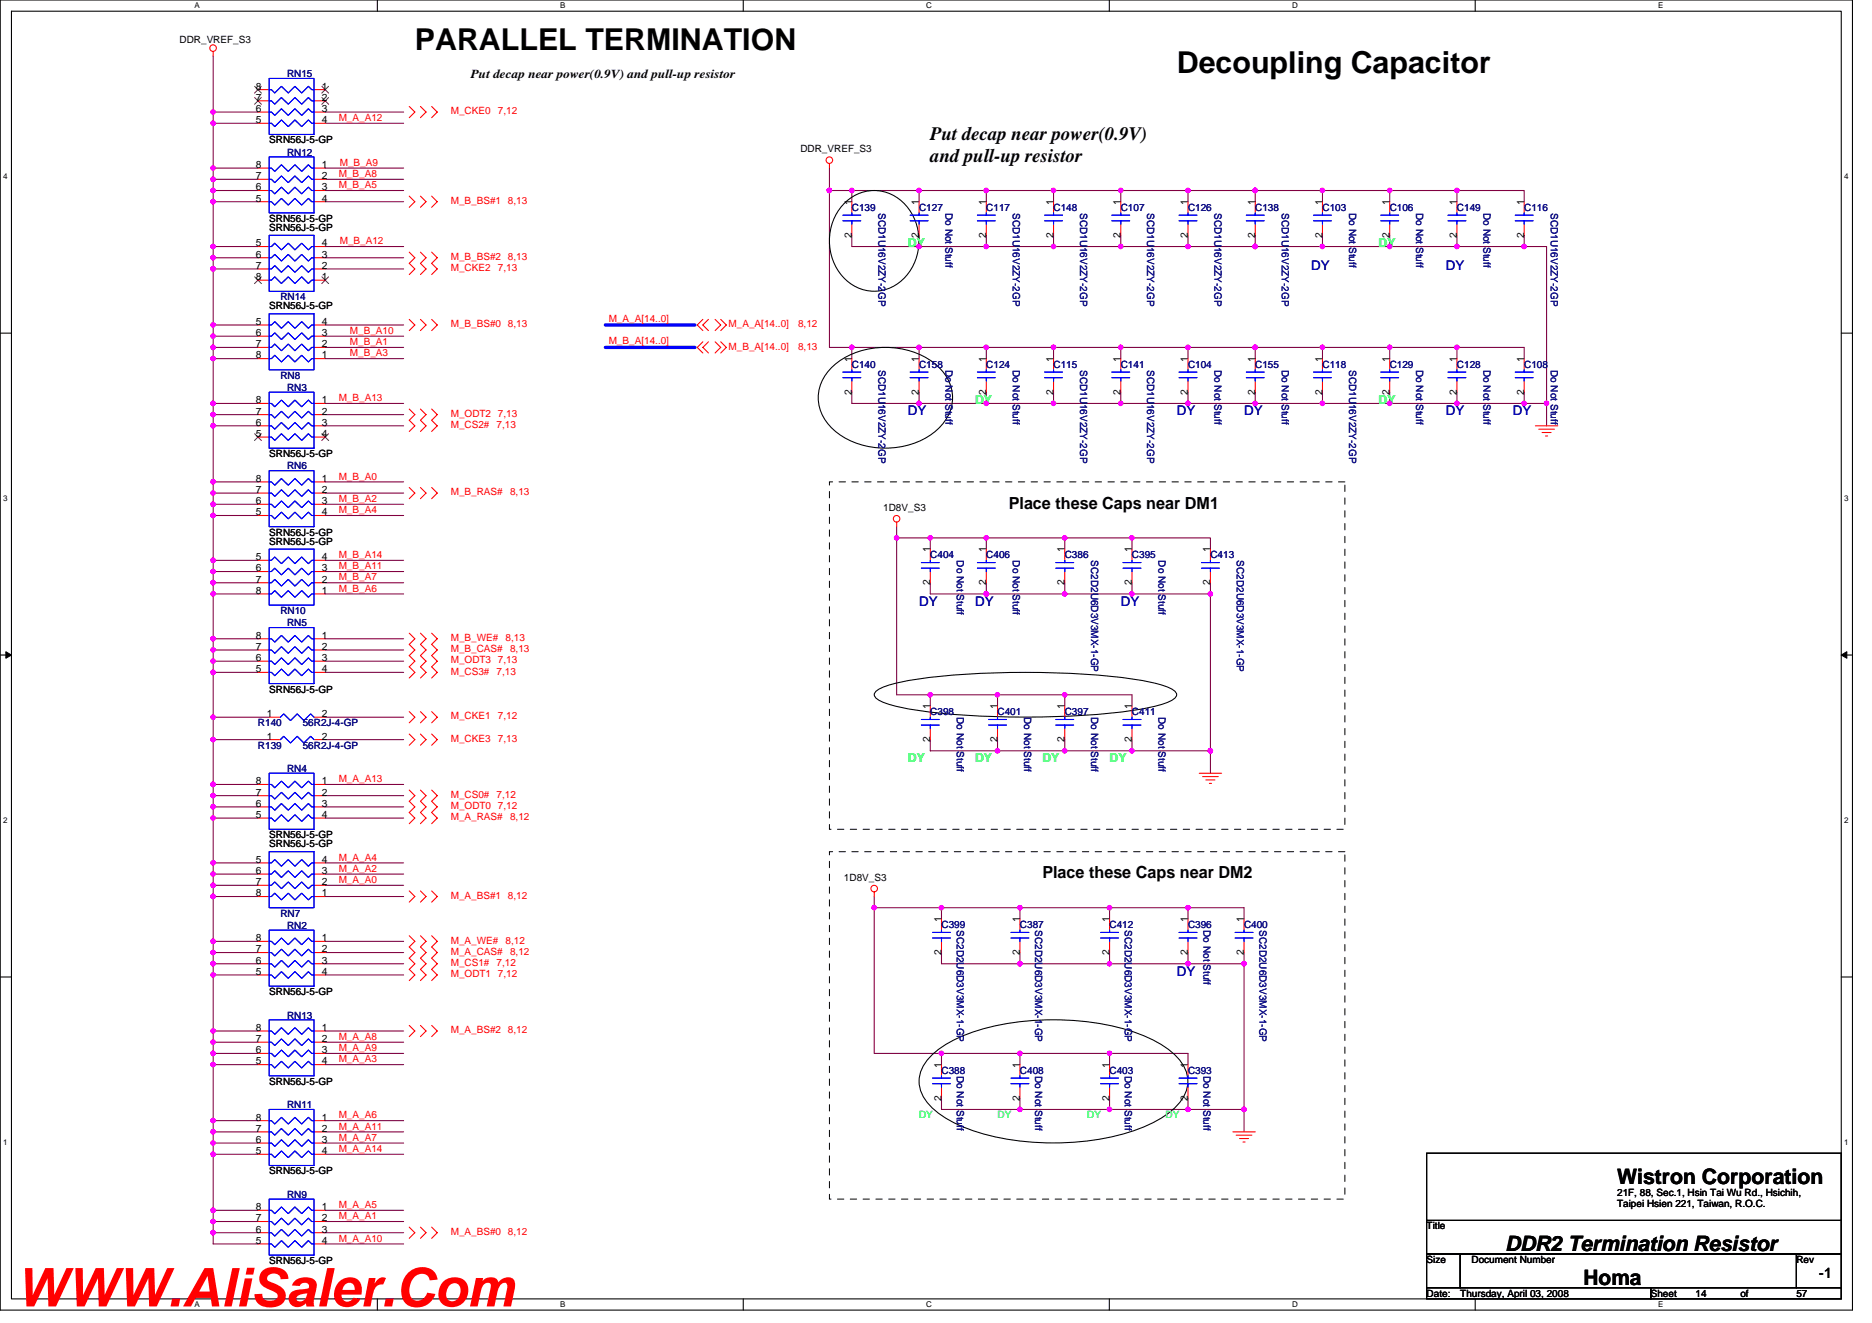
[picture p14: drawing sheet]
<svg xmlns="http://www.w3.org/2000/svg" width="297mm" height="210mm" viewBox="0 0 297 210" stroke-linecap="round" stroke-linejoin="round" font-family="sans-serif">
<defs><g id="words">
<text font-size="8.5" fill="#f00" x="2.5" y="207.3">WWW.AliSaler.Com</text>
<g font-size="4.8">
<text x="65.8" y="8">PARALLEL TERMINATION</text>
<text x="186.7" y="11.6">Decoupling Capacitor</text>
</g>
<g font-size="3.4">
<text x="256.6" y="187.9">Wistron Corporation</text>
<text x="238.8" y="198.5">DDR2 Termination Resistor</text>
<text x="251.3" y="203.9">Homa</text>
</g>
<g font-size="3">
<text x="147.6" y="22.3">Put decap near power(0.9V)</text>
<text x="147.6" y="25.8">and pull-up resistor</text>
</g>
<g font-size="2.6">
<text x="160.1" y="80.7">Place these Caps near DM1</text>
<text x="165.4" y="139.4">Place these Caps near DM2</text>
</g>
<text font-size="2.3" x="288.6" y="202.8">-1</text>
<g font-size="2.1" fill="#0000a0">
<text x="208.1" y="42.8">DY</text>
<text x="229.4" y="42.8">DY</text>
<text x="144.1" y="65.9">DY</text>
<text x="186.7" y="65.9">DY</text>
<text x="197.4" y="65.9">DY</text>
<text x="229.4" y="65.9">DY</text>
<text x="240.1" y="65.9">DY</text>
<text x="145.8" y="96.1">DY</text>
<text x="154.7" y="96.1">DY</text>
<text x="177.8" y="96.1">DY</text>
<text x="186.7" y="154.8">DY</text>
</g>
<text font-size="1.9" x="74.7" y="12.4">Put decap near power(0.9V) and pull-up resistor</text>
<g font-size="1.9" fill="#00ff40">
<text x="144.1" y="39.2">DY</text>
<text x="218.7" y="39.2">DY</text>
<text x="154.7" y="64.1">DY</text>
<text x="218.7" y="64.1">DY</text>
<text x="144.1" y="120.9">DY</text>
<text x="154.7" y="120.9">DY</text>
<text x="165.4" y="120.9">DY</text>
<text x="176.1" y="120.9">DY</text>
</g>
<g font-size="1.6">
<text x="28.5" y="6.8">DDR_VREF_S3</text>
<text x="40.6" y="17.8">6</text>
<text x="40.6" y="16">7</text>
<text x="40.6" y="14.2">8</text>
<text x="51.1" y="14.2">1</text>
<text x="51.1" y="16">2</text>
<text x="51.1" y="17.8">3</text>
<text x="40.6" y="19.5">5</text>
<text x="42.7" y="22.8">SRN56J-5-GP</text>
<text x="51.1" y="19.5">4</text>
<text x="40.6" y="28.4">7</text>
<text x="40.6" y="26.6">8</text>
<text x="51.1" y="26.6">1</text>
<text x="51.1" y="28.4">2</text>
<text x="127" y="24.2">DDR_VREF_S3</text>
<text x="40.6" y="32">5</text>
<text x="40.6" y="30.2">6</text>
<text x="42.7" y="35.2">SRN56J-5-GP</text>
<text x="51.1" y="30.2">3</text>
<text x="51.1" y="32">4</text>
<text x="135.1" y="32.5" transform="rotate(-90 135.1 32.5)">1</text>
<text x="145.8" y="32.5" transform="rotate(-90 145.8 32.5)">1</text>
<text x="156.5" y="32.5" transform="rotate(-90 156.5 32.5)">1</text>
<text x="167.1" y="32.5" transform="rotate(-90 167.1 32.5)">1</text>
<text x="177.8" y="32.5" transform="rotate(-90 177.8 32.5)">1</text>
<text x="188.5" y="32.5" transform="rotate(-90 188.5 32.5)">1</text>
<text x="199.2" y="32.5" transform="rotate(-90 199.2 32.5)">1</text>
<text x="209.8" y="32.5" transform="rotate(-90 209.8 32.5)">1</text>
<text x="220.5" y="32.5" transform="rotate(-90 220.5 32.5)">1</text>
<text x="231.2" y="32.5" transform="rotate(-90 231.2 32.5)">1</text>
<text x="241.8" y="32.5" transform="rotate(-90 241.8 32.5)">1</text>
<text x="40.6" y="39.1">5</text>
<text x="40.6" y="40.9">6</text>
<text x="42.7" y="36.6">SRN56J-5-GP</text>
<text x="51.1" y="40.9">3</text>
<text x="51.1" y="39.1">4</text>
<text x="135.1" y="37.7" transform="rotate(-90 135.1 37.7)">2</text>
<text x="145.8" y="37.7" transform="rotate(-90 145.8 37.7)">2</text>
<text x="156.5" y="37.7" transform="rotate(-90 156.5 37.7)">2</text>
<text x="167.1" y="37.7" transform="rotate(-90 167.1 37.7)">2</text>
<text x="177.8" y="37.7" transform="rotate(-90 177.8 37.7)">2</text>
<text x="188.5" y="37.7" transform="rotate(-90 188.5 37.7)">2</text>
<text x="199.2" y="37.7" transform="rotate(-90 199.2 37.7)">2</text>
<text x="209.8" y="37.7" transform="rotate(-90 209.8 37.7)">2</text>
<text x="220.5" y="37.7" transform="rotate(-90 220.5 37.7)">2</text>
<text x="231.2" y="37.7" transform="rotate(-90 231.2 37.7)">2</text>
<text x="241.8" y="37.7" transform="rotate(-90 241.8 37.7)">2</text>
<text x="40.6" y="42.7">7</text>
<text x="40.6" y="44.4">8</text>
<text x="51.1" y="44.4">1</text>
<text x="51.1" y="42.7">2</text>
<text x="40.6" y="51.5">5</text>
<text x="40.6" y="53.3">6</text>
<text x="42.7" y="49.1">SRN56J-5-GP</text>
<text x="51.1" y="53.3">3</text>
<text x="51.1" y="51.5">4</text>
<text x="40.6" y="55.1">7</text>
<text x="40.6" y="56.9">8</text>
<text x="51.1" y="56.9">1</text>
<text x="51.1" y="55.1">2</text>
<text x="135.1" y="57.4" transform="rotate(-90 135.1 57.4)">1</text>
<text x="145.8" y="57.4" transform="rotate(-90 145.8 57.4)">1</text>
<text x="156.5" y="57.4" transform="rotate(-90 156.5 57.4)">1</text>
<text x="167.1" y="57.4" transform="rotate(-90 167.1 57.4)">1</text>
<text x="177.8" y="57.4" transform="rotate(-90 177.8 57.4)">1</text>
<text x="188.5" y="57.4" transform="rotate(-90 188.5 57.4)">1</text>
<text x="199.2" y="57.4" transform="rotate(-90 199.2 57.4)">1</text>
<text x="209.8" y="57.4" transform="rotate(-90 209.8 57.4)">1</text>
<text x="220.5" y="57.4" transform="rotate(-90 220.5 57.4)">1</text>
<text x="231.2" y="57.4" transform="rotate(-90 231.2 57.4)">1</text>
<text x="241.8" y="57.4" transform="rotate(-90 241.8 57.4)">1</text>
<text x="40.6" y="65.8">7</text>
<text x="40.6" y="64">8</text>
<text x="51.1" y="64">1</text>
<text x="51.1" y="65.8">2</text>
<text x="135.1" y="62.6" transform="rotate(-90 135.1 62.6)">2</text>
<text x="145.8" y="62.6" transform="rotate(-90 145.8 62.6)">2</text>
<text x="156.5" y="62.6" transform="rotate(-90 156.5 62.6)">2</text>
<text x="167.1" y="62.6" transform="rotate(-90 167.1 62.6)">2</text>
<text x="177.8" y="62.6" transform="rotate(-90 177.8 62.6)">2</text>
<text x="188.5" y="62.6" transform="rotate(-90 188.5 62.6)">2</text>
<text x="199.2" y="62.6" transform="rotate(-90 199.2 62.6)">2</text>
<text x="209.8" y="62.6" transform="rotate(-90 209.8 62.6)">2</text>
<text x="220.5" y="62.6" transform="rotate(-90 220.5 62.6)">2</text>
<text x="231.2" y="62.6" transform="rotate(-90 231.2 62.6)">2</text>
<text x="241.8" y="62.6" transform="rotate(-90 241.8 62.6)">2</text>
<text x="40.6" y="69.3">5</text>
<text x="40.6" y="67.5">6</text>
<text x="51.1" y="67.5">3</text>
<text x="51.1" y="69.3">4</text>
<text x="40.6" y="76.4">8</text>
<text x="42.7" y="72.5">SRN56J-5-GP</text>
<text x="51.1" y="76.4">1</text>
<text x="40.6" y="81.8">5</text>
<text x="40.6" y="80">6</text>
<text x="40.6" y="78.2">7</text>
<text x="51.1" y="78.2">2</text>
<text x="51.1" y="80">3</text>
<text x="51.1" y="81.8">4</text>
<text x="140.1" y="81.1">1D8V_S3</text>
<text x="40.6" y="88.9">5</text>
<text x="42.7" y="86.4">SRN56J-5-GP</text>
<text x="42.7" y="85">SRN56J-5-GP</text>
<text x="51.1" y="88.9">4</text>
<text x="147.6" y="87.7" transform="rotate(-90 147.6 87.7)">1</text>
<text x="156.5" y="87.7" transform="rotate(-90 156.5 87.7)">1</text>
<text x="168.9" y="87.7" transform="rotate(-90 168.9 87.7)">1</text>
<text x="179.6" y="87.7" transform="rotate(-90 179.6 87.7)">1</text>
<text x="192" y="87.7" transform="rotate(-90 192 87.7)">1</text>
<text x="40.6" y="90.7">6</text>
<text x="40.6" y="92.4">7</text>
<text x="40.6" y="94.2">8</text>
<text x="51.1" y="94.2">1</text>
<text x="51.1" y="92.4">2</text>
<text x="51.1" y="90.7">3</text>
<text x="147.6" y="92.8" transform="rotate(-90 147.6 92.8)">2</text>
<text x="156.5" y="92.8" transform="rotate(-90 156.5 92.8)">2</text>
<text x="168.9" y="92.8" transform="rotate(-90 168.9 92.8)">2</text>
<text x="179.6" y="92.8" transform="rotate(-90 179.6 92.8)">2</text>
<text x="192" y="92.8" transform="rotate(-90 192 92.8)">2</text>
<text x="40.6" y="101.3">8</text>
<text x="51.1" y="101.3">1</text>
<text x="40.6" y="106.7">5</text>
<text x="40.6" y="104.9">6</text>
<text x="40.6" y="103.1">7</text>
<text x="51.1" y="103.1">2</text>
<text x="51.1" y="104.9">3</text>
<text x="51.1" y="106.7">4</text>
<text x="42.4" y="113.8">1</text>
<text x="42.7" y="109.9">SRN56J-5-GP</text>
<text x="51.1" y="113.8">2</text>
<text x="147.6" y="112.5" transform="rotate(-90 147.6 112.5)">1</text>
<text x="158.3" y="112.5" transform="rotate(-90 158.3 112.5)">1</text>
<text x="168.9" y="112.5" transform="rotate(-90 168.9 112.5)">1</text>
<text x="179.6" y="112.5" transform="rotate(-90 179.6 112.5)">1</text>
<text x="42.4" y="117.3">1</text>
<text x="51.1" y="117.3">2</text>
<text x="147.6" y="117.7" transform="rotate(-90 147.6 117.7)">2</text>
<text x="158.3" y="117.7" transform="rotate(-90 158.3 117.7)">2</text>
<text x="168.9" y="117.7" transform="rotate(-90 168.9 117.7)">2</text>
<text x="179.6" y="117.7" transform="rotate(-90 179.6 117.7)">2</text>
<text x="40.6" y="124.4">8</text>
<text x="51.1" y="124.4">1</text>
<text x="40.6" y="129.8">5</text>
<text x="40.6" y="128">6</text>
<text x="40.6" y="126.2">7</text>
<text x="51.1" y="126.2">2</text>
<text x="51.1" y="128">3</text>
<text x="51.1" y="129.8">4</text>
<text x="40.6" y="136.9">5</text>
<text x="42.7" y="134.4">SRN56J-5-GP</text>
<text x="42.7" y="133">SRN56J-5-GP</text>
<text x="51.1" y="136.9">4</text>
<text x="40.6" y="138.7">6</text>
<text x="40.6" y="140.4">7</text>
<text x="40.6" y="142.2">8</text>
<text x="51.1" y="142.2">1</text>
<text x="51.1" y="140.4">2</text>
<text x="51.1" y="138.7">3</text>
<text x="133.9" y="139.7">1D8V_S3</text>
<text x="40.6" y="149.3">8</text>
<text x="51.1" y="149.3">1</text>
<text x="149.4" y="146.3" transform="rotate(-90 149.4 146.3)">1</text>
<text x="161.8" y="146.3" transform="rotate(-90 161.8 146.3)">1</text>
<text x="176" y="146.3" transform="rotate(-90 176 146.3)">1</text>
<text x="188.5" y="146.3" transform="rotate(-90 188.5 146.3)">1</text>
<text x="197.4" y="146.3" transform="rotate(-90 197.4 146.3)">1</text>
<text x="40.6" y="154.7">5</text>
<text x="40.6" y="152.9">6</text>
<text x="40.6" y="151.1">7</text>
<text x="51.1" y="151.1">2</text>
<text x="51.1" y="152.9">3</text>
<text x="51.1" y="154.7">4</text>
<text x="149.4" y="151.5" transform="rotate(-90 149.4 151.5)">2</text>
<text x="161.8" y="151.5" transform="rotate(-90 161.8 151.5)">2</text>
<text x="176" y="151.5" transform="rotate(-90 176 151.5)">2</text>
<text x="188.5" y="151.5" transform="rotate(-90 188.5 151.5)">2</text>
<text x="197.4" y="151.5" transform="rotate(-90 197.4 151.5)">2</text>
<text x="42.7" y="157.9">SRN56J-5-GP</text>
<text x="40.6" y="167.1">6</text>
<text x="40.6" y="165.3">7</text>
<text x="40.6" y="163.6">8</text>
<text x="51.1" y="163.6">1</text>
<text x="51.1" y="165.3">2</text>
<text x="51.1" y="167.1">3</text>
<text x="40.6" y="168.9">5</text>
<text x="42.7" y="172.1">SRN56J-5-GP</text>
<text x="51.1" y="168.9">4</text>
<text x="149.4" y="169.4" transform="rotate(-90 149.4 169.4)">1</text>
<text x="161.8" y="169.4" transform="rotate(-90 161.8 169.4)">1</text>
<text x="176" y="169.4" transform="rotate(-90 176 169.4)">1</text>
<text x="188.5" y="169.4" transform="rotate(-90 188.5 169.4)">1</text>
<text x="40.6" y="179.6">7</text>
<text x="40.6" y="177.8">8</text>
<text x="51.1" y="177.8">1</text>
<text x="51.1" y="179.6">2</text>
<text x="149.4" y="174.6" transform="rotate(-90 149.4 174.6)">2</text>
<text x="161.8" y="174.6" transform="rotate(-90 161.8 174.6)">2</text>
<text x="176" y="174.6" transform="rotate(-90 176 174.6)">2</text>
<text x="188.5" y="174.6" transform="rotate(-90 188.5 174.6)">2</text>
<text x="40.6" y="183.1">5</text>
<text x="40.6" y="181.3">6</text>
<text x="51.1" y="181.3">3</text>
<text x="51.1" y="183.1">4</text>
<text x="42.7" y="186.3">SRN56J-5-GP</text>
<text x="256.6" y="189.7">21F, 88, Sec.1, Hsin Tai Wu Rd., Hsichih,</text>
<text x="256.6" y="191.5">Taipei Hsien 221, Taiwan, R.O.C.</text>
<text x="40.6" y="197.3">5</text>
<text x="40.6" y="195.6">6</text>
<text x="40.6" y="193.8">7</text>
<text x="40.6" y="192">8</text>
<text x="51.1" y="192">1</text>
<text x="51.1" y="193.8">2</text>
<text x="51.1" y="195.6">3</text>
<text x="51.1" y="197.3">4</text>
<text x="226.4" y="195.1">Title</text>
<text x="42.7" y="200.6">SRN56J-5-GP</text>
<text x="226.4" y="200.4">Size</text>
<text x="233.5" y="200.4">Document Number</text>
<text x="285" y="200.4">Rev</text>
<text x="226.4" y="205.7">Date:</text>
<text x="231.7" y="205.7">Thursday, April 03, 2008</text>
<text x="261.9" y="205.7">Sheet</text>
<text x="269" y="205.7">14</text>
<text x="276.2" y="205.7">of</text>
<text x="285" y="205.7">57</text>
</g>
<g font-size="1.6" fill="#000080">
<text x="45.5" y="12.3">RN15</text>
<text x="45.5" y="24.7">RN12</text>
<text x="135.2" y="33.4">C139</text>
<text x="139.4" y="33.8" transform="rotate(90 139.4 33.8)">SCD1U16V2ZY-2GP</text>
<text x="145.8" y="33.4">C127</text>
<text x="150" y="33.8" transform="rotate(90 150 33.8)">Do Not Stuff</text>
<text x="156.5" y="33.4">C117</text>
<text x="160.7" y="33.8" transform="rotate(90 160.7 33.8)">SCD1U16V2ZY-2GP</text>
<text x="167.2" y="33.4">C148</text>
<text x="171.4" y="33.8" transform="rotate(90 171.4 33.8)">SCD1U16V2ZY-2GP</text>
<text x="177.8" y="33.4">C107</text>
<text x="182.1" y="33.8" transform="rotate(90 182.1 33.8)">SCD1U16V2ZY-2GP</text>
<text x="188.5" y="33.4">C126</text>
<text x="192.7" y="33.8" transform="rotate(90 192.7 33.8)">SCD1U16V2ZY-2GP</text>
<text x="199.2" y="33.4">C138</text>
<text x="203.4" y="33.8" transform="rotate(90 203.4 33.8)">SCD1U16V2ZY-2GP</text>
<text x="209.8" y="33.4">C103</text>
<text x="214.1" y="33.8" transform="rotate(90 214.1 33.8)">Do Not Stuff</text>
<text x="220.5" y="33.4">C106</text>
<text x="224.7" y="33.8" transform="rotate(90 224.7 33.8)">Do Not Stuff</text>
<text x="231.2" y="33.4">C149</text>
<text x="235.4" y="33.8" transform="rotate(90 235.4 33.8)">Do Not Stuff</text>
<text x="241.8" y="33.4">C116</text>
<text x="246.1" y="33.8" transform="rotate(90 246.1 33.8)">SCD1U16V2ZY-2GP</text>
<text x="44.5" y="47.6">RN14</text>
<text x="135.2" y="58.3">C140</text>
<text x="139.4" y="58.7" transform="rotate(90 139.4 58.7)">SCD1U16V2ZY-2GP</text>
<text x="145.8" y="58.3">C158</text>
<text x="150" y="58.7" transform="rotate(90 150 58.7)">Do Not Stuff</text>
<text x="156.5" y="58.3">C124</text>
<text x="160.7" y="58.7" transform="rotate(90 160.7 58.7)">Do Not Stuff</text>
<text x="167.2" y="58.3">C115</text>
<text x="171.4" y="58.7" transform="rotate(90 171.4 58.7)">SCD1U16V2ZY-2GP</text>
<text x="177.8" y="58.3">C141</text>
<text x="182.1" y="58.7" transform="rotate(90 182.1 58.7)">SCD1U16V2ZY-2GP</text>
<text x="188.5" y="58.3">C104</text>
<text x="192.7" y="58.7" transform="rotate(90 192.7 58.7)">Do Not Stuff</text>
<text x="199.2" y="58.3">C155</text>
<text x="203.4" y="58.7" transform="rotate(90 203.4 58.7)">Do Not Stuff</text>
<text x="209.8" y="58.3">C118</text>
<text x="214.1" y="58.7" transform="rotate(90 214.1 58.7)">SCD1U16V2ZY-2GP</text>
<text x="220.5" y="58.3">C129</text>
<text x="224.7" y="58.7" transform="rotate(90 224.7 58.7)">Do Not Stuff</text>
<text x="231.2" y="58.3">C128</text>
<text x="235.4" y="58.7" transform="rotate(90 235.4 58.7)">Do Not Stuff</text>
<text x="241.8" y="58.3">C108</text>
<text x="246.1" y="58.7" transform="rotate(90 246.1 58.7)">Do Not Stuff</text>
<text x="44.5" y="60.1">RN8</text>
<text x="45.5" y="62">RN3</text>
<text x="45.5" y="74.5">RN6</text>
<text x="147.6" y="88.5">C404</text>
<text x="151.8" y="88.9" transform="rotate(90 151.8 88.9)">Do Not Stuff</text>
<text x="156.5" y="88.5">C406</text>
<text x="160.7" y="88.9" transform="rotate(90 160.7 88.9)">Do Not Stuff</text>
<text x="168.9" y="88.5">C386</text>
<text x="173.2" y="88.9" transform="rotate(90 173.2 88.9)">SC2D2U6D3V3MX-1-GP</text>
<text x="179.6" y="88.5">C395</text>
<text x="183.8" y="88.9" transform="rotate(90 183.8 88.9)">Do Not Stuff</text>
<text x="192.1" y="88.5">C413</text>
<text x="196.3" y="88.9" transform="rotate(90 196.3 88.9)">SC2D2U6D3V3MX-1-GP</text>
<text x="44.5" y="97.4">RN10</text>
<text x="45.5" y="99.4">RN5</text>
<text x="147.6" y="113.4">C398</text>
<text x="151.8" y="113.8" transform="rotate(90 151.8 113.8)">Do Not Stuff</text>
<text x="158.3" y="113.4">C401</text>
<text x="162.5" y="113.8" transform="rotate(90 162.5 113.8)">Do Not Stuff</text>
<text x="168.9" y="113.4">C397</text>
<text x="173.2" y="113.8" transform="rotate(90 173.2 113.8)">Do Not Stuff</text>
<text x="179.6" y="113.4">C411</text>
<text x="183.8" y="113.8" transform="rotate(90 183.8 113.8)">Do Not Stuff</text>
<text x="40.9" y="118.8">R139</text>
<text x="40.9" y="115.2">R140</text>
<text x="48" y="118.8">56R2J-4-GP</text>
<text x="48" y="115.2">56R2J-4-GP</text>
<text x="45.5" y="122.5">RN4</text>
<text x="44.5" y="145.4">RN7</text>
<text x="45.5" y="147.4">RN2</text>
<text x="149.4" y="147.2">C399</text>
<text x="151.8" y="147.6" transform="rotate(90 151.8 147.6)">SC2D2U6D3V3MX-1-GP</text>
<text x="161.8" y="147.2">C387</text>
<text x="164.3" y="147.6" transform="rotate(90 164.3 147.6)">SC2D2U6D3V3MX-1-GP</text>
<text x="176.1" y="147.2">C412</text>
<text x="178.5" y="147.6" transform="rotate(90 178.5 147.6)">SC2D2U6D3V3MX-1-GP</text>
<text x="188.5" y="147.2">C396</text>
<text x="190.9" y="147.6" transform="rotate(90 190.9 147.6)">Do Not Stuff</text>
<text x="197.4" y="147.2">C400</text>
<text x="199.8" y="147.6" transform="rotate(90 199.8 147.6)">SC2D2U6D3V3MX-1-GP</text>
<text x="45.5" y="161.6">RN13</text>
<text x="149.4" y="170.3">C388</text>
<text x="151.8" y="170.7" transform="rotate(90 151.8 170.7)">Do Not Stuff</text>
<text x="161.8" y="170.3">C408</text>
<text x="164.3" y="170.7" transform="rotate(90 164.3 170.7)">Do Not Stuff</text>
<text x="176.1" y="170.3">C403</text>
<text x="178.5" y="170.7" transform="rotate(90 178.5 170.7)">Do Not Stuff</text>
<text x="188.5" y="170.3">C393</text>
<text x="190.9" y="170.7" transform="rotate(90 190.9 170.7)">Do Not Stuff</text>
<text x="45.5" y="175.8">RN11</text>
<text x="45.5" y="190.1">RN9</text>
</g>
<g font-size="1.6" fill="#f00">
<text x="53.7" y="19.2">M_A_A12</text>
<text x="71.5" y="18.1">M_CKE0</text>
<text x="79" y="18.1">7,12</text>
<text x="53.7" y="28.1">M_B_A8</text>
<text x="53.7" y="29.9">M_B_A5</text>
<text x="53.9" y="26.3">M_B_A9</text>
<text x="71.5" y="32.4">M_B_BS#1 8,13</text>
<text x="53.9" y="38.8">M_B_A12</text>
<text x="71.5" y="41.3">M_B_BS#2 8,13</text>
<text x="71.5" y="43">M_CKE2</text>
<text x="79" y="43">7,13</text>
<text x="55.5" y="53">M_B_A10</text>
<text x="71.5" y="51.9">M_B_BS#0 8,13</text>
<text x="96.6" y="51">M_A_A[14..0]</text>
<text x="115.6" y="51.9">M_A_A[14..0]</text>
<text x="126.6" y="51.9">8,12</text>
<text x="55.5" y="56.5">M_B_A3</text>
<text x="55.5" y="54.8">M_B_A1</text>
<text x="96.6" y="54.6">M_B_A[14..0]</text>
<text x="115.6" y="55.5">M_B_A[14..0]</text>
<text x="126.6" y="55.5">8,13</text>
<text x="53.7" y="63.6">M_B_A13</text>
<text x="71.5" y="67.9">M_CS2#</text>
<text x="71.5" y="66.1">M_ODT2 7,13</text>
<text x="78.8" y="67.9">7,13</text>
<text x="53.7" y="76.1">M_B_A0</text>
<text x="53.7" y="79.7">M_B_A2</text>
<text x="53.7" y="81.4">M_B_A4</text>
<text x="71.5" y="78.6">M_B_RAS#</text>
<text x="80.9" y="78.6">8,13</text>
<text x="53.7" y="88.5">M_B_A14</text>
<text x="53.7" y="93.9">M_B_A6</text>
<text x="53.7" y="90.3">M_B_A11</text>
<text x="53.7" y="92.1">M_B_A7</text>
<text x="71.5" y="101.7">M_B_WE#</text>
<text x="80.2" y="101.7">8,13</text>
<text x="71.5" y="107">M_CS3#</text>
<text x="71.5" y="105.3">M_ODT3 7,13</text>
<text x="71.5" y="103.5">M_B_CAS#</text>
<text x="78.8" y="107">7,13</text>
<text x="80.9" y="103.5">8,13</text>
<text x="71.5" y="117.7">M_CKE3</text>
<text x="71.5" y="114.2">M_CKE1</text>
<text x="79" y="117.7">7,13</text>
<text x="79" y="114.2">7,12</text>
<text x="53.7" y="124.1">M_A_A13</text>
<text x="71.5" y="126.6">M_CS0#</text>
<text x="71.5" y="128.4">M_ODT0 7,12</text>
<text x="71.5" y="130.2">M_A_RAS#</text>
<text x="78.8" y="126.6">7,12</text>
<text x="80.9" y="130.2">8,12</text>
<text x="53.7" y="136.5">M_A_A4</text>
<text x="53.7" y="140.1">M_A_A0</text>
<text x="53.7" y="138.3">M_A_A2</text>
<text x="71.5" y="142.6">M_A_BS#1 8,12</text>
<text x="71.5" y="149.7">M_A_WE#</text>
<text x="80.2" y="149.7">8,12</text>
<text x="71.5" y="153.3">M_CS1#</text>
<text x="71.5" y="155">M_ODT1 7,12</text>
<text x="71.5" y="151.5">M_A_CAS#</text>
<text x="78.8" y="153.3">7,12</text>
<text x="80.9" y="151.5">8,12</text>
<text x="53.7" y="166.8">M_A_A9</text>
<text x="53.7" y="165">M_A_A8</text>
<text x="71.5" y="163.9">M_A_BS#2 8,12</text>
<text x="53.7" y="168.6">M_A_A3</text>
<text x="53.7" y="179.2">M_A_A11</text>
<text x="53.7" y="177.4">M_A_A6</text>
<text x="53.7" y="181">M_A_A7</text>
<text x="53.7" y="182.8">M_A_A14</text>
<text x="53.7" y="191.7">M_A_A5</text>
<text x="53.7" y="193.4">M_A_A1</text>
<text x="53.7" y="197">M_A_A10</text>
<text x="71.5" y="195.9">M_A_BS#0 8,12</text>
</g>
<g font-size="1.6" fill="#00ff40">
<text x="145.8" y="177.4">DY</text>
<text x="158.3" y="177.4">DY</text>
<text x="172.5" y="177.4">DY</text>
<text x="185" y="177.4">DY</text>
</g>
<g font-size="1.3">
<text x="30.8" y="1.3">A</text>
<text x="88.9" y="1.3">B</text>
<text x="147" y="1.3">C</text>
<text x="205" y="1.3">D</text>
<text x="263.1" y="1.3">E</text>
<text x=".5" y="28.4">4</text>
<text x="292.6" y="28.4">4</text>
<text x=".5" y="79.5">3</text>
<text x="292.6" y="79.5">3</text>
<text x=".5" y="130.6">2</text>
<text x="292.6" y="130.6">2</text>
<text x=".5" y="181.7">1</text>
<text x="292.6" y="181.7">1</text>
<text x="30.8" y="207.4">A</text>
<text x="88.9" y="207.4">B</text>
<text x="147" y="207.4">C</text>
<text x="205" y="207.4">D</text>
<text x="263.1" y="207.4">E</text>
</g>
</g></defs>
<path d="M0 0h293.9v207.9h-293.9zM1.8 1.8h290.4v204.3h-290.4z" fill="none" stroke="#000" stroke-width=".17"/>
<g fill="#fff">
<path d="M30.8 .2h.9v1.4h-.9z"/>
<path d="M30.8 206.3h.9v1.4h-.9z"/>
</g>
<path d="M59.9 0v1.8M59.9 206.1v1.8" fill="none" stroke="#000" stroke-width=".17"/>
<g fill="#fff">
<path d="M88.9 .2h.8v1.4h-.8z"/>
<path d="M88.9 206.3h.8v1.4h-.8z"/>
</g>
<path d="M117.9 0v1.8M117.9 206.1v1.8" fill="none" stroke="#000" stroke-width=".17"/>
<g fill="#fff">
<path d="M147 .2h.9v1.4h-.9z"/>
<path d="M147 206.3h.9v1.4h-.9z"/>
</g>
<path d="M176 0v1.8M176 206.1v1.8" fill="none" stroke="#000" stroke-width=".17"/>
<g fill="#fff">
<path d="M205 .2h.9v1.4h-.9z"/>
<path d="M205 206.3h.9v1.4h-.9z"/>
</g>
<path d="M234.1 0v1.8M234.1 206.1v1.8" fill="none" stroke="#000" stroke-width=".17"/>
<g fill="#fff">
<path d="M263.1 .2h.8v1.4h-.8z"/>
<path d="M263.1 206.3h.8v1.4h-.8z"/>
<path d="M.5 27.3h.7v1.4h-.7z"/>
<path d="M292.6 27.3h.7v1.4h-.7z"/>
<path d="M.5 78.4h.7v1.4h-.7z"/>
<path d="M292.6 78.4h.7v1.4h-.7z"/>
</g>
<path d="M0 52.9h1.8M292.2 52.9h1.7" fill="none" stroke="#000" stroke-width=".17"/>
<g fill="#fff">
<path d="M.5 129.5h.7v1.4h-.7z"/>
<path d="M292.6 129.5h.7v1.4h-.7z"/>
</g>
<path d="M0 103.9h1.8M292.2 103.9h1.7" fill="none" stroke="#000" stroke-width=".17"/>
<path d="M.9 103.4l.9 .5-.9 .5zM292.2 103.9l.8-.5v1z" fill="#000" stroke="#000" stroke-width=".16"/>
<g fill="#fff">
<path d="M.5 180.5h.7v1.4h-.7z"/>
<path d="M292.6 180.5h.7v1.4h-.7z"/>
</g>
<g fill="none" stroke="#000" stroke-width=".17">
<path d="M134.1 32.2a6.6 6.6 0 0 1 10.6 1.7 8.5 8.5 0 0 1-3 11.6 6.7 6.7 0 0 1-8.9-2.9 8.7 8.7 0 0 1 1.3-10.4zM131.7 58.5a12.7 12.7 0 0 1 12.6-2.8 9.3 9.3 0 0 1 6.5 5.4 6.6 6.6 0 0 1-2.3 7.3 13.1 13.1 0 0 1-16 0 6.5 6.5 0 0 1-.8-9.9zM138.8 109.9a5.4 5.4 0 0 1 2.8-1.4 87.2 87.2 0 0 1 18.7-1.8 113.6 113.6 0 0 1 22.3 1.5 8.4 8.4 0 0 1 4 1.7l.1 .3a2.32 2.32 0 0 1-1.9 1.4 55.4 55.4 0 0 1-12.8 1.9 134.7 134.7 0 0 1-27.8-1 15.4 15.4 0 0 1-5-1.6l-.4-.3-.1-.4zM0 155h1.8M292.2 155h1.7M147.5 167.8a17.7 17.7 0 0 1 7.7-4.3 42.9 42.9 0 0 1 25.5 .5 14.2 14.2 0 0 1 6.8 4.7 5 5 0 0 1-.7 6.7 17.7 17.7 0 0 1-7.7 4.3 42.8 42.8 0 0 1-25.5-.6 14.2 14.2 0 0 1-6.8-4.6 5 5 0 0 1 .7-6.7zM226.4 199h5.3v5.3h-5.3zM226.4 183h65.8v10.6h-65.8zM226.4 193.6h65.8v5.4h-65.8zM231.7 199h53.3v5.3h-53.3zM285 199h7.2v5.3h-7.2zM226.4 204.3h35.5v1.8h-35.5z"/>
<path d="M261.9 204.3h30.3v1.8h-30.3z"/>
</g>
<g fill="none" stroke="#800040" stroke-width=".17">
<path d="M33.8 17.8h7.1M33.8 8.9v19.5M33.8 19.6h7.1M51.6 19.6h12.4M51.6 17.8h12.4M33.8 28.4v1.8h7.1M33.8 28.4h7.1M33.8 26.7h7.1M33.8 30.2v12.5M33.8 39.1h7.1M33.8 32h7.1M51.6 30.2h12.4"/>
<path d="M51.6 39.1h12.4M51.6 28.4h12.4M51.6 26.7h12.4M51.6 32h12.4M131.6 26.7v28.4h110.2v1.8M135.2 37.3v1.8h110.2v28.5M135.2 30.2v1.8M145.8 37.3v1.8M145.8 30.2v1.8M156.5 30.2v1.8M156.5 37.3v1.8M167.2 37.3v1.8"/>
<path d="M167.2 30.2v1.8M177.8 30.2v1.8M177.8 37.3v1.8M188.5 30.2v1.8M188.5 37.3v1.8M199.2 30.2v1.8M199.2 37.3v1.8M209.8 30.2v1.8M209.8 37.3v1.8M220.5 30.2v1.8M220.5 37.3v1.8M220.5 30.2h-88.9"/>
<path d="M220.5 30.2h10.7v1.8M231.2 37.3v1.8M231.2 30.2h10.6v1.8M241.8 37.3v1.8M33.8 42.7v8.9h7.1M33.8 42.7h7.1M33.8 55.1h7.1M33.8 56.9h7.1M33.8 40.9h7.1M33.8 51.6v1.7h7.1M33.8 53.3v10.7M51.6 42.7h12.4"/>
<path d="M51.6 55.1h12.4M51.6 56.9h12.4M51.6 40.9h12.4M51.6 53.3h12.4M51.6 51.6h12.4M135.2 55.1v1.8M145.8 55.1v1.8M156.5 55.1v1.8M167.2 55.1v1.8M177.8 55.1v1.8M188.5 55.1v1.8M199.2 55.1v1.8"/>
<path d="M209.8 55.1v1.8M220.5 55.1v1.8M231.2 55.1v1.8M33.8 65.8v1.8h7.1M33.8 76.5v1.7h7.1M33.8 76.5h7.1M33.8 64v1.8h7.1M33.8 64h7.1M33.8 67.6v8.9M33.8 78.2v1.8M51.6 64h12.4M51.6 76.5h12.4"/>
<path d="M51.6 78.2h12.4M51.6 67.6h12.4M51.6 65.8h12.4M135.2 62.2v1.8h110.2M145.8 62.2v1.8M156.5 62.2v1.8M167.2 62.2v1.8M177.8 62.2v1.8M188.5 62.2v1.8M199.2 62.2v1.8M209.8 62.2v1.8M220.5 62.2v1.8"/>
<path d="M231.2 62.2v1.8M241.8 62.2v1.8M33.8 80v1.8h7.1M33.8 81.8v7.1h7.1M33.8 88.9v1.8h7.1M33.8 90.7v1.8h7.1M33.8 92.5v1.7h7.1M33.8 80h7.1M33.8 94.2v7.1M51.6 80h12.4M51.6 90.7h12.4M51.6 92.5h12.4"/>
<path d="M51.6 81.8h12.4M51.6 88.9h12.4M51.6 94.2h12.4M142.3 83.6v26.6h37.3v1.8M142.3 85.3h37.3M147.6 92.5v1.7h44.5M147.6 85.3v1.8M156.5 92.5v1.7M156.5 85.3v1.8M168.9 85.3v1.8M168.9 92.5v1.7M179.6 85.3h12.5v1.8"/>
<path d="M179.6 85.3v1.8M179.6 92.5v1.7M192.1 92.5v30.2M33.8 113.8h8.9M33.8 104.9v1.8h7.1M33.8 101.3h7.1M33.8 101.3v1.8h7.1M33.8 103.1v1.8h7.1M33.8 106.7v19.5M33.8 117.3h8.9M51.6 101.3h12.4M51.6 106.7h12.4"/>
<path d="M51.6 103.1h12.4M51.6 104.9h12.4M51.6 117.3h12.4M51.6 113.8h12.4M147.6 110.2v1.8M147.6 117.3v1.8h44.5M158.3 117.3v1.8M158.3 110.2v1.8M168.9 110.2v1.8M168.9 117.3v1.8M179.6 117.3v1.8M33.8 126.2v1.8h7.1"/>
<path d="M33.8 128v1.8h7.1M33.8 129.8v7.1h7.1M33.8 124.5h7.1M33.8 126.2h7.1M33.8 138.7h7.1M33.8 136.9v60.5h7.1M51.6 124.5h12.4M51.6 126.2h12.4M51.6 138.7h12.4M51.6 136.9h12.4M51.6 128h12.4M51.6 129.8h12.4"/>
<path d="M33.8 149.4h7.1M33.8 152.9h7.1M33.8 142.2h7.1M33.8 151.1h7.1M33.8 140.5h7.1M33.8 154.7h7.1M51.6 152.9h12.4M51.6 140.5h12.4M51.6 142.2h12.4M51.6 149.4h12.4M51.6 154.7h12.4M51.6 151.1h12.4"/>
<path d="M138.7 142.2v24.9h49.8v1.8M138.7 144h58.7v1.8M149.4 151.1v1.8h48M149.4 144v1.8M161.8 144v1.8M161.8 151.1v1.8M176.1 144v1.8M176.1 151.1v1.8M188.5 151.1v1.8M188.5 144v1.8M197.4 151.1v28.5M33.8 165.4h7.1"/>
<path d="M33.8 179.6h7.1M33.8 167.1h7.1M33.8 163.6h7.1M33.8 168.9h7.1M33.8 177.8h7.1M51.6 167.1h12.4M51.6 163.6h12.4M51.6 165.4h12.4M51.6 177.8h12.4M51.6 179.6h12.4M51.6 168.9h12.4M149.4 174.2v1.8h48"/>
<path d="M149.4 167.1v1.8M161.8 167.1v1.8M161.8 174.2v1.8M176.1 167.1v1.8M176.1 174.2v1.8M188.5 174.2v1.8M33.8 192h7.1M33.8 195.6h7.1M33.8 183.1h7.1M33.8 181.4h7.1M33.8 193.8h7.1M51.6 183.1h12.4"/>
<path d="M51.6 181.4h12.4M51.6 193.8h12.4M51.6 192h12.4M51.6 197.4h12.4M51.6 195.6h12.4"/>
</g>
<g fill="#f0f" stroke="#f0f" stroke-width=".17">
<circle cx="142.3" cy="85.3" r=".35"/>
<circle cx="147.6" cy="110.2" r=".35"/>
<circle cx="168.9" cy="110.2" r=".35"/>
<circle cx="158.3" cy="110.2" r=".35"/>
<circle cx="168.9" cy="119.1" r=".35"/>
<circle cx="158.3" cy="119.1" r=".35"/>
<circle cx="156.5" cy="94.2" r=".35"/>
<circle cx="33.8" cy="26.7" r=".35"/>
<circle cx="33.8" cy="28.4" r=".35"/>
<circle cx="147.6" cy="85.3" r=".35"/>
<circle cx="33.8" cy="42.7" r=".35"/>
<circle cx="33.8" cy="152.9" r=".35"/>
<circle cx="245.4" cy="64" r=".35"/>
<circle cx="168.9" cy="85.3" r=".35"/>
<circle cx="156.5" cy="85.3" r=".35"/>
<circle cx="179.6" cy="85.3" r=".35"/>
<circle cx="192.1" cy="94.2" r=".35"/>
<circle cx="177.8" cy="30.2" r=".35"/>
<circle cx="167.2" cy="30.2" r=".35"/>
<circle cx="199.2" cy="64" r=".35"/>
<circle cx="188.5" cy="64" r=".35"/>
<circle cx="199.2" cy="39.1" r=".35"/>
<circle cx="209.8" cy="39.1" r=".35"/>
<circle cx="156.5" cy="64" r=".35"/>
<circle cx="145.8" cy="64" r=".35"/>
<circle cx="209.8" cy="64" r=".35"/>
<circle cx="177.8" cy="39.1" r=".35"/>
<circle cx="167.2" cy="39.1" r=".35"/>
<circle cx="177.8" cy="55.1" r=".35"/>
<circle cx="167.2" cy="55.1" r=".35"/>
<circle cx="177.8" cy="64" r=".35"/>
<circle cx="167.2" cy="64" r=".35"/>
<circle cx="179.6" cy="94.2" r=".35"/>
<circle cx="156.5" cy="39.1" r=".35"/>
<circle cx="145.8" cy="39.1" r=".35"/>
<circle cx="156.5" cy="55.1" r=".35"/>
<circle cx="145.8" cy="55.1" r=".35"/>
<circle cx="209.8" cy="55.1" r=".35"/>
<circle cx="135.2" cy="55.1" r=".35"/>
<circle cx="156.5" cy="30.2" r=".35"/>
<circle cx="145.8" cy="30.2" r=".35"/>
<circle cx="135.2" cy="30.2" r=".35"/>
<circle cx="131.6" cy="30.2" r=".35"/>
<circle cx="209.8" cy="30.2" r=".35"/>
<circle cx="188.5" cy="39.1" r=".35"/>
<circle cx="199.2" cy="55.1" r=".35"/>
<circle cx="188.5" cy="55.1" r=".35"/>
<circle cx="199.2" cy="30.2" r=".35"/>
<circle cx="188.5" cy="30.2" r=".35"/>
<circle cx="168.9" cy="94.2" r=".35"/>
<circle cx="192.1" cy="119.1" r=".35"/>
<circle cx="179.6" cy="119.1" r=".35"/>
<circle cx="149.4" cy="167.1" r=".35"/>
<circle cx="33.8" cy="64" r=".35"/>
<circle cx="33.8" cy="65.8" r=".35"/>
<circle cx="33.8" cy="76.4" r=".35"/>
<circle cx="33.8" cy="67.6" r=".35"/>
<circle cx="33.8" cy="78.2" r=".35"/>
<circle cx="33.8" cy="80" r=".35"/>
<circle cx="241.8" cy="64" r=".35"/>
<circle cx="241.8" cy="39.1" r=".35"/>
<circle cx="33.8" cy="88.9" r=".35"/>
<circle cx="33.8" cy="81.8" r=".35"/>
<circle cx="33.8" cy="90.7" r=".35"/>
<circle cx="33.8" cy="92.4" r=".35"/>
<circle cx="33.8" cy="94.2" r=".35"/>
<circle cx="149.4" cy="144" r=".35"/>
<circle cx="176" cy="144" r=".35"/>
<circle cx="161.8" cy="144" r=".35"/>
<circle cx="197.4" cy="176" r=".35"/>
<circle cx="188.5" cy="176" r=".35"/>
<circle cx="176" cy="152.9" r=".35"/>
<circle cx="161.8" cy="167.1" r=".35"/>
<circle cx="138.7" cy="144" r=".35"/>
<circle cx="176" cy="167.1" r=".35"/>
<circle cx="161.8" cy="152.9" r=".35"/>
<circle cx="188.5" cy="152.9" r=".35"/>
<circle cx="176" cy="176" r=".35"/>
<circle cx="161.8" cy="176" r=".35"/>
<circle cx="188.5" cy="144" r=".35"/>
<circle cx="197.4" cy="152.9" r=".35"/>
<circle cx="33.8" cy="101.3" r=".35"/>
<circle cx="33.8" cy="103.1" r=".35"/>
<circle cx="33.8" cy="106.7" r=".35"/>
<circle cx="33.8" cy="104.9" r=".35"/>
<circle cx="33.8" cy="124.4" r=".35"/>
<circle cx="33.8" cy="126.2" r=".35"/>
<circle cx="33.8" cy="128" r=".35"/>
<circle cx="33.8" cy="136.9" r=".35"/>
<circle cx="33.8" cy="129.8" r=".35"/>
<circle cx="33.8" cy="138.7" r=".35"/>
<circle cx="33.8" cy="51.5" r=".35"/>
<circle cx="33.8" cy="142.2" r=".35"/>
<circle cx="33.8" cy="53.3" r=".35"/>
<circle cx="33.8" cy="55.1" r=".35"/>
<circle cx="231.2" cy="39.1" r=".35"/>
<circle cx="220.5" cy="39.1" r=".35"/>
<circle cx="231.2" cy="30.2" r=".35"/>
<circle cx="220.5" cy="30.2" r=".35"/>
<circle cx="33.8" cy="149.3" r=".35"/>
<circle cx="33.8" cy="154.7" r=".35"/>
<circle cx="33.8" cy="163.6" r=".35"/>
<circle cx="33.8" cy="165.3" r=".35"/>
<circle cx="33.8" cy="167.1" r=".35"/>
<circle cx="33.8" cy="168.9" r=".35"/>
<circle cx="33.8" cy="177.8" r=".35"/>
<circle cx="33.8" cy="181.3" r=".35"/>
<circle cx="33.8" cy="179.6" r=".35"/>
<circle cx="33.8" cy="193.8" r=".35"/>
<circle cx="33.8" cy="192" r=".35"/>
<circle cx="33.8" cy="183.1" r=".35"/>
<circle cx="33.8" cy="195.6" r=".35"/>
<circle cx="231.2" cy="55.1" r=".35"/>
<circle cx="220.5" cy="55.1" r=".35"/>
<circle cx="231.2" cy="64" r=".35"/>
<circle cx="220.5" cy="64" r=".35"/>
<circle cx="33.8" cy="56.9" r=".35"/>
<circle cx="33.8" cy="39.1" r=".35"/>
<circle cx="33.8" cy="40.9" r=".35"/>
<circle cx="33.8" cy="19.5" r=".35"/>
<circle cx="33.8" cy="140.4" r=".35"/>
<circle cx="33.8" cy="113.8" r=".35"/>
<circle cx="33.8" cy="117.3" r=".35"/>
<circle cx="33.8" cy="17.8" r=".35"/>
<circle cx="33.8" cy="32" r=".35"/>
<circle cx="33.8" cy="30.2" r=".35"/>
<circle cx="33.8" cy="151.1" r=".35"/>
</g>
<path d="M96.1 51.6h14.2M96.1 55.1h14.2" fill="none" stroke="#00f" stroke-width=".53"/>
<g fill="none" stroke="#f00" stroke-width=".17">
<path d="M33.8 8.2v.7M40.9 14.2h1.8M40.9 16h1.8M40.9 17.8h1.8M40.9 19.6h1.8M49.8 14.2h1.8M49.8 16h1.8M49.8 17.8h1.8M49.8 19.6h1.8M64.9 16.9l.9 .9-.9 .9M66.7 16.9l.9 .9-.9 .9M68.5 16.9l.9 .9-.9 .9"/>
<path d="M40.9 26.7h1.8M40.9 28.4h1.8M40.9 30.2h1.8M40.9 32h1.8M40.9 39.1h1.8M49.8 26.7h1.8M49.8 28.4h1.8M49.8 30.2h1.8M49.8 32h1.8M49.8 39.1h1.8M64.9 31.1l.9 .9-.9 .9M66.7 31.1l.9 .9-.9 .9"/>
<path d="M68.5 31.1l.9 .9-.9 .9M131.6 26v.7M135.2 32v1.8M135.2 35.6v1.7M145.8 32v1.8M145.8 35.6v1.7M156.5 32v1.8M156.5 35.6v1.7M167.2 32v1.8M167.2 35.6v1.7M177.8 32v1.8M177.8 35.6v1.7"/>
<path d="M188.5 32v1.8M188.5 35.6v1.7M199.2 32v1.8M199.2 35.6v1.7M209.8 32v1.8M209.8 35.6v1.7M220.5 32v1.8M220.5 35.6v1.7M231.2 32v1.8M231.2 35.6v1.7M241.8 32v1.8M241.8 35.6v1.7"/>
<path d="M40.9 44.4h1.8M40.9 42.7h1.8M40.9 40.9h1.8M40.9 56.9h1.8M40.9 55.1h1.8M40.9 53.3h1.8M40.9 51.6h1.8M49.8 44.4h1.8M49.8 42.7h1.8M49.8 40.9h1.8M49.8 56.9h1.8M49.8 55.1h1.8"/>
<path d="M49.8 53.3h1.8M49.8 51.6h1.8M64.9 50.7l.9 .9-.9 .9M64.9 40l.9 .9-.9 .9 .9 .9-.9 .9M66.7 50.7l.9 .9-.9 .9M66.7 40l.9 .9-.9 .9 .9 .9-.9 .9M68.5 50.7l.9 .9-.9 .9M68.5 40l.9 .9-.9 .9 .9 .9-.9 .9M111.5 50.7l-.9 .9 .9 .9M111.5 54.2l-.9 .9 .9 .9M112.4 50.7l-.9 .9 .9 .9M112.4 54.2l-.9 .9 .9 .9"/>
<path d="M113.5 50.7l.9 .9-.9 .9M113.5 54.2l.9 .9-.9 .9M114.4 50.7l.8 .9-.8 .9M114.4 54.2l.8 .9-.8 .9M135.2 56.9v1.8M145.8 56.9v1.8M156.5 56.9v1.8M167.2 56.9v1.8M177.8 56.9v1.8M188.5 56.9v1.8M199.2 56.9v1.8M209.8 56.9v1.8"/>
<path d="M220.5 56.9v1.8M231.2 56.9v1.8M241.8 56.9v1.8M40.9 67.6h1.8M40.9 76.5h1.8M40.9 78.2h1.8M40.9 64h1.8M40.9 65.8h1.8M40.9 69.3h1.8M49.8 67.6h1.8M49.8 76.5h1.8M49.8 78.2h1.8"/>
<path d="M49.8 64h1.8M49.8 65.8h1.8M49.8 69.3h1.8M64.9 64.9l.9 .9-.9 .9 .9 .9-.9 .9M64.9 77.3l.9 .9-.9 .9M66.7 64.9l.9 .9-.9 .9 .9 .9-.9 .9M66.7 77.3l.9 .9-.9 .9M68.5 64.9l.9 .9-.9 .9 .9 .9-.9 .9M68.5 77.3l.9 .9-.9 .9M135.2 60.5v1.7M145.8 60.5v1.7M156.5 60.5v1.7"/>
<path d="M167.2 60.5v1.7M177.8 60.5v1.7M188.5 60.5v1.7M199.2 60.5v1.7M209.8 60.5v1.7M220.5 60.5v1.7M231.2 60.5v1.7M241.8 60.5v1.7M243.6 67.6h3.6M244.2 68.1h2.5M244.7 68.6h1.4M245.2 69.2h.4"/>
<path d="M40.9 80h1.8M40.9 81.8h1.8M40.9 94.2h1.8M40.9 92.5h1.8M40.9 90.7h1.8M40.9 88.9h1.8M49.8 80h1.8M49.8 81.8h1.8M49.8 94.2h1.8M49.8 92.5h1.8M49.8 90.7h1.8M49.8 88.9h1.8"/>
<path d="M142.3 82.8v.8M147.6 87.1v1.8M147.6 90.7v1.8M156.5 87.1v1.8M156.5 90.7v1.8M168.9 87.1v1.8M168.9 90.7v1.8M179.6 87.1v1.8M179.6 90.7v1.8M192.1 87.1v1.8M192.1 90.7v1.8M40.9 101.3h1.8"/>
<path d="M40.9 103.1h1.8M40.9 104.9h1.8M40.9 106.7h1.8M42.7 117.3h1.8M42.7 113.8h1.8M49.8 117.3h1.8M49.8 113.8h1.8M49.8 101.3h1.8M49.8 103.1h1.8M49.8 104.9h1.8M49.8 106.7h1.8M64.9 116.5l.9 .8-.9 .9"/>
<path d="M64.9 112.9l.9 .9-.9 .9M64.9 100.5l.9 .8-.9 .9 .9 .9-.9 .9 .9 .9-.9 .9 .9 .9-.9 .9M66.7 116.5l.9 .8-.9 .9M66.7 112.9l.9 .9-.9 .9M66.7 100.5l.9 .8-.9 .9 .9 .9-.9 .9 .9 .9-.9 .9 .9 .9-.9 .9M68.5 112.9l.9 .9-.9 .9M68.5 116.5l.9 .8-.9 .9M68.5 100.5l.9 .8-.9 .9 .9 .9-.9 .9 .9 .9-.9 .9 .9 .9-.9 .9M147.6 112v1.8M147.6 115.6v1.7M158.3 112v1.8M158.3 115.6v1.7"/>
<path d="M168.9 112v1.8M168.9 115.6v1.7M179.6 112v1.8M179.6 115.6v1.7M40.9 124.5h1.8M40.9 126.2h1.8M40.9 128h1.8M40.9 129.8h1.8M40.9 138.7h1.8M40.9 136.9h1.8M49.8 124.5h1.8M49.8 126.2h1.8"/>
<path d="M49.8 128h1.8M49.8 129.8h1.8M49.8 138.7h1.8M49.8 136.9h1.8M64.9 125.3l.9 .9-.9 .9 .9 .9-.9 .9 .9 .9-.9 .9M66.7 125.3l.9 .9-.9 .9 .9 .9-.9 .9 .9 .9-.9 .9M68.5 125.3l.9 .9-.9 .9 .9 .9-.9 .9 .9 .9-.9 .9M190.3 122.7h3.5M190.8 123.2h2.5M191.3 123.7h1.5M191.9 124.3h.3M40.9 142.2h1.8"/>
<path d="M40.9 140.5h1.8M40.9 149.4h1.8M40.9 151.1h1.8M40.9 152.9h1.8M40.9 154.7h1.8M49.8 142.2h1.8M49.8 140.5h1.8M49.8 149.4h1.8M49.8 151.1h1.8M49.8 152.9h1.8M49.8 154.7h1.8M64.9 141.4l.9 .8-.9 .9"/>
<path d="M64.9 148.5l.9 .9-.9 .8 .9 .9-.9 .9 .9 .9-.9 .9 .9 .9-.9 .9M66.7 141.4l.9 .8-.9 .9M66.7 148.5l.9 .9-.9 .8 .9 .9-.9 .9 .9 .9-.9 .9 .9 .9-.9 .9M68.5 141.4l.9 .8-.9 .9M68.5 148.5l.9 .9-.9 .8 .9 .9-.9 .9 .9 .9-.9 .9 .9 .9-.9 .9M138.7 141.5v.7M149.4 145.8v1.8M149.4 149.4v1.7M161.8 145.8v1.8M161.8 149.4v1.7M176.1 145.8v1.8M176.1 149.4v1.7"/>
<path d="M188.5 145.8v1.8M188.5 149.4v1.7M197.4 145.8v1.8M197.4 149.4v1.7M40.9 179.6h1.8M40.9 163.6h1.8M40.9 165.4h1.8M40.9 167.1h1.8M40.9 168.9h1.8M40.9 177.8h1.8M49.8 179.6h1.8M49.8 163.6h1.8"/>
<path d="M49.8 165.4h1.8M49.8 167.1h1.8M49.8 168.9h1.8M49.8 177.8h1.8M64.9 162.7l.9 .9-.9 .9M66.7 162.7l.9 .9-.9 .9M68.5 162.7l.9 .9-.9 .9M149.4 168.9v1.8M149.4 172.5v1.7M161.8 168.9v1.8M161.8 172.5v1.7M176.1 168.9v1.8"/>
<path d="M176.1 172.5v1.7M188.5 168.9v1.8M188.5 172.5v1.7M195.6 179.6h3.6M40.9 181.4h1.8M40.9 183.1h1.8M40.9 192h1.8M40.9 193.8h1.8M40.9 195.6h1.8M40.9 197.4h1.8M49.8 181.4h1.8M49.8 183.1h1.8"/>
<path d="M49.8 192h1.8M49.8 193.8h1.8M49.8 195.6h1.8M49.8 197.4h1.8M64.9 194.7l.9 .9-.9 .9M66.7 194.7l.9 .9-.9 .9M68.5 194.7l.9 .9-.9 .9M196.1 180.1h2.5M196.7 180.6h1.4M197.2 181.2h.4"/>
<circle cx="33.8" cy="7.6" r=".52"/>
<circle cx="131.6" cy="25.4" r=".52"/>
<circle cx="142.3" cy="82.3" r=".52"/>
<circle cx="138.7" cy="141" r=".52"/>
</g>
<path d="M131.6 76.5h81.8v55.1h-81.8zM131.6 135.1h81.8v55.1h-81.8z" fill="none" stroke="#000" stroke-width=".16" stroke-dasharray="1 1 1 1 1 1 1 1"/>
<g fill="none" stroke="#00f" stroke-width=".17">
<path d="M42.7 14.2h.4l.5 .6 1.1-1.1 1 1.1 1.1-1.1 1.1 1.1 1-1.1 .6 .5h.3M42.7 16h.4l.5 .5 1.1-1 1 1 1.1-1 1.1 1 1-1 .6 .5h.3M42.7 17.8h.4l.5 .5 1.1-1 1 1 1.1-1 1.1 1 1-1 .6 .5h.3M42.7 19.6h.4l.5 .5 1.1-1.1 1 1.1 1.1-1.1 1.1 1.1 1-1.1 .6 .6h.3M42.7 12.4h7.1v8.9h-7.1zM42.7 26.7h.4l.5 .5 1.1-1.1 1 1.1 1.1-1.1 1.1 1.1 1-1.1 .6 .6h.3M42.7 28.4h.4l.5 .6 1.1-1.1 1 1.1 1.1-1.1 1.1 1.1 1-1.1 .6 .5h.3M42.7 30.2h.4l.5 .6 1.1-1.1 1 1.1 1.1-1.1 1.1 1.1 1-1.1 .6 .5h.3M42.7 32h.4l.5 .5 1.1-1 1 1 1.1-1 1.1 1 1-1 .6 .5h.3M42.7 24.9h7.1v8.9h-7.1zM42.7 39.1h.4l.5-.5 1.1 1 1-1 1.1 1 1.1-1 1 1 .6-.5h.3M42.7 37.3h7.1v8.9h-7.1z"/>
<path d="M133.7 34.1h2.9M133.7 35h2.9M135.2 33.8v.3M135.2 35v.6M144.4 34.1h2.9M144.4 35h2.9M145.8 33.8v.3M145.8 35v.6M155.1 34.1h2.8M155.1 35h2.8M156.5 33.8v.3M156.5 35v.6"/>
<path d="M165.8 34.1h2.8M165.8 35h2.8M167.2 33.8v.3M167.2 35v.6M176.4 34.1h2.9M176.4 35h2.9M177.8 33.8v.3M177.8 35v.6M187.1 34.1h2.8M187.1 35h2.8M188.5 33.8v.3M188.5 35v.6"/>
<path d="M197.8 34.1h2.8M197.8 35h2.8M199.2 33.8v.3M199.2 35v.6M208.4 34.1h2.9M208.4 35h2.9M209.8 33.8v.3M209.8 35v.6M219.1 34.1h2.8M219.1 35h2.8M220.5 33.8v.3M220.5 35v.6"/>
<path d="M229.8 34.1h2.8M229.8 35h2.8M231.2 33.8v.3M231.2 35v.6M240.4 34.1h2.9M240.4 35h2.9M241.8 33.8v.3M241.8 35v.6M42.7 44.4h.4l.5-.5 1.1 1.1 1-1.1 1.1 1.1 1.1-1.1 1 1.1 .6-.6h.3M42.7 42.7h.4l.5-.6 1.1 1.1 1-1.1 1.1 1.1 1.1-1.1 1 1.1 .6-.5h.3M42.7 40.9h.4l.5-.5 1.1 1 1-1 1.1 1 1.1-1 1 1 .6-.5h.3M42.7 56.9h.4l.5-.5 1.1 1 1-1 1.1 1 1.1-1 1 1 .6-.5h.3"/>
<path d="M42.7 55.1h.4l.5-.5 1.1 1 1-1 1.1 1 1.1-1 1 1 .6-.5h.3M42.7 53.3h.4l.5-.5 1.1 1.1 1-1.1 1.1 1.1 1.1-1.1 1 1.1 .6-.6h.3M42.7 51.6h.4l.5-.6 1.1 1.1 1-1.1 1.1 1.1 1.1-1.1 1 1.1 .6-.5h.3M42.7 49.8h7.1v8.9h-7.1zM133.7 59h2.9M133.7 59.9h2.9M135.2 58.7v.3M135.2 59.9v.6M144.4 59h2.9M144.4 59.9h2.9M145.8 58.7v.3M145.8 59.9v.6"/>
<path d="M155.1 59h2.8M155.1 59.9h2.8M156.5 58.7v.3M156.5 59.9v.6M165.8 59h2.8M165.8 59.9h2.8M167.2 58.7v.3M167.2 59.9v.6M176.4 59h2.9M176.4 59.9h2.9M177.8 58.7v.3M177.8 59.9v.6"/>
<path d="M187.1 59h2.8M187.1 59.9h2.8M188.5 58.7v.3M188.5 59.9v.6M197.8 59h2.8M197.8 59.9h2.8M199.2 58.7v.3M199.2 59.9v.6M208.4 59h2.9M208.4 59.9h2.9M209.8 58.7v.3M209.8 59.9v.6"/>
<path d="M219.1 59h2.8M219.1 59.9h2.8M220.5 58.7v.3M220.5 59.9v.6M229.8 59h2.8M229.8 59.9h2.8M231.2 58.7v.3M231.2 59.9v.6M240.4 59h2.9M240.4 59.9h2.9M241.8 58.7v.3M241.8 59.9v.6"/>
<path d="M42.7 76.5h.4l.5 .5 1.1-1.1 1 1.1 1.1-1.1 1.1 1.1 1-1.1 .6 .6h.3M42.7 78.2h.4l.5 .6 1.1-1.1 1 1.1 1.1-1.1 1.1 1.1 1-1.1 .6 .5h.3M42.7 74.7h7.1v8.9h-7.1zM42.7 64h.4l.5 .5 1.1-1 1 1 1.1-1 1.1 1 1-1 .6 .5h.3M42.7 65.8h.4l.5 .5 1.1-1 1 1 1.1-1 1.1 1 1-1 .6 .5h.3M42.7 67.6h.4l.5 .5 1.1-1.1 1 1.1 1.1-1.1 1.1 1.1 1-1.1 .6 .6h.3M42.7 69.3h.4l.5 .6 1.1-1.1 1 1.1 1.1-1.1 1.1 1.1 1-1.1 .6 .5h.3M42.7 62.2h7.1v8.9h-7.1zM42.7 80h.4l.5 .5 1.1-1 1 1 1.1-1 1.1 1 1-1 .6 .5h.3M42.7 81.8h.4l.5 .5 1.1-1 1 1 1.1-1 1.1 1 1-1 .6 .5h.3M42.7 94.2h.4l.5-.5 1.1 1.1 1-1.1 1.1 1.1 1.1-1.1 1 1.1 .6-.6h.3M42.7 92.5h.4l.5-.6 1.1 1.1 1-1.1 1.1 1.1 1.1-1.1 1 1.1 .6-.5h.3"/>
<path d="M42.7 90.7h.4l.5-.6 1.1 1.1 1-1.1 1.1 1.1 1.1-1.1 1 1.1 .6-.5h.3M42.7 88.9h.4l.5-.5 1.1 1 1-1 1.1 1 1.1-1 1 1 .6-.5h.3M42.7 87.1h7.1v8.9h-7.1zM42.7 99.6h7.1v8.9h-7.1zM146.2 89.3h2.8M146.2 90.1h2.8M147.6 88.9v.4M147.6 90.1v.6M155.1 89.3h2.8M155.1 90.1h2.8M156.5 88.9v.4M156.5 90.1v.6"/>
<path d="M167.5 89.3h2.9M167.5 90.1h2.9M168.9 88.9v.4M168.9 90.1v.6M178.2 89.3h2.8M178.2 90.1h2.8M179.6 88.9v.4M179.6 90.1v.6M190.6 89.3h2.9M190.6 90.1h2.9M192.1 88.9v.4M192.1 90.1v.6"/>
<path d="M42.7 101.3h.4l.5 .6 1.1-1.1 1 1.1 1.1-1.1 1.1 1.1 1-1.1 .6 .5h.3M42.7 103.1h.4l.5 .6 1.1-1.1 1 1.1 1.1-1.1 1.1 1.1 1-1.1 .6 .5h.3M42.7 104.9h.4l.5 .5 1.1-1 1 1 1.1-1 1.1 1 1-1 .6 .5h.3M42.7 106.7h.4l.5 .5 1.1-1 1 1 1.1-1 1.1 1 1-1 .6 .5h.3M44.5 117.3l.5-.5 1.1 1.1 1.1-1.1 1 1.1 1.1-1.1 .5 .5M44.5 113.8l.5-.5 1.1 1 1.1-1 1 1 1.1-1 .5 .5M146.2 114.2h2.8M146.2 115h2.8M147.6 113.8v.4M147.6 115v.6M156.9 114.2h2.8M156.9 115h2.8"/>
<path d="M158.3 113.8v.4M158.3 115v.6M167.5 114.2h2.9M167.5 115h2.9M168.9 113.8v.4M168.9 115v.6M178.2 114.2h2.8M178.2 115h2.8M179.6 113.8v.4M179.6 115v.6M42.7 124.5h.4l.5 .5 1.1-1.1 1 1.1 1.1-1.1 1.1 1.1 1-1.1 .6 .6h.3M42.7 126.2h.4l.5 .6 1.1-1.1 1 1.1 1.1-1.1 1.1 1.1 1-1.1 .6 .5h.3"/>
<path d="M42.7 128h.4l.5 .5 1.1-1 1 1 1.1-1 1.1 1 1-1 .6 .5h.3M42.7 129.8h.4l.5 .5 1.1-1 1 1 1.1-1 1.1 1 1-1 .6 .5h.3M42.7 122.7h7.1v8.9h-7.1zM42.7 138.7h.4l.5-.5 1.1 1 1-1 1.1 1 1.1-1 1 1 .6-.5h.3M42.7 136.9h.4l.5-.5 1.1 1 1-1 1.1 1 1.1-1 1 1 .6-.5h.3M42.7 135.1h7.1v8.9h-7.1zM42.7 142.2h.4l.5-.5 1.1 1.1 1-1.1 1.1 1.1 1.1-1.1 1 1.1 .6-.6h.3M42.7 140.5h.4l.5-.6 1.1 1.1 1-1.1 1.1 1.1 1.1-1.1 1 1.1 .6-.5h.3M42.7 149.4h.4l.5 .5 1.1-1.1 1 1.1 1.1-1.1 1.1 1.1 1-1.1 .6 .6h.3M42.7 151.1h.4l.5 .6 1.1-1.1 1 1.1 1.1-1.1 1.1 1.1 1-1.1 .6 .5h.3M42.7 152.9h.4l.5 .5 1.1-1 1 1 1.1-1 1.1 1 1-1 .6 .5h.3M42.7 154.7h.4l.5 .5 1.1-1 1 1 1.1-1 1.1 1 1-1 .6 .5h.3"/>
<path d="M42.7 147.6h7.1v8.9h-7.1zM148 147.9h2.8M148 148.8h2.8M149.4 147.6v.3M149.4 148.8v.6M160.4 147.9h2.9M160.4 148.8h2.9M161.8 147.6v.3M161.8 148.8v.6M174.6 147.9h2.9M174.6 148.8h2.9M176.1 147.6v.3"/>
<path d="M176.1 148.8v.6M187.1 147.9h2.8M187.1 148.8h2.8M188.5 147.6v.3M188.5 148.8v.6M196 147.9h2.8M196 148.8h2.8M197.4 147.6v.3M197.4 148.8v.6M42.7 163.6h.4l.5 .5 1.1-1.1 1 1.1 1.1-1.1 1.1 1.1 1-1.1 .6 .6h.3M42.7 165.4h.4l.5 .5 1.1-1.1 1 1.1 1.1-1.1 1.1 1.1 1-1.1 .6 .6h.3M42.7 167.1h.4l.5 .6 1.1-1.1 1 1.1 1.1-1.1 1.1 1.1 1-1.1 .6 .5h.3"/>
<path d="M42.7 168.9h.4l.5 .5 1.1-1 1 1 1.1-1 1.1 1 1-1 .6 .5h.3M42.7 161.8h7.1v8.9h-7.1zM42.7 177.8h.4l.5 .5 1.1-1 1 1 1.1-1 1.1 1 1-1 .6 .5h.3M42.7 179.6h.4l.5 .5 1.1-1.1 1 1.1 1.1-1.1 1.1 1.1 1-1.1 .6 .6h.3M42.7 176h7.1v8.9h-7.1zM148 171h2.8M148 171.9h2.8M149.4 170.7v.3M149.4 171.9v.6M160.4 171h2.9M160.4 171.9h2.9M161.8 170.7v.3"/>
<path d="M161.8 171.9v.6M174.6 171h2.9M174.6 171.9h2.9M176.1 170.7v.3M176.1 171.9v.6M187.1 171h2.8M187.1 171.9h2.8M188.5 170.7v.3M188.5 171.9v.6M42.7 181.4h.4l.5 .5 1.1-1.1 1 1.1 1.1-1.1 1.1 1.1 1-1.1 .6 .6h.3M42.7 183.1h.4l.5 .6 1.1-1.1 1 1.1 1.1-1.1 1.1 1.1 1-1.1 .6 .5h.3M42.7 192h.4l.5 .6 1.1-1.1 1 1.1 1.1-1.1 1.1 1.1 1-1.1 .6 .5h.3"/>
<path d="M42.7 193.8h.4l.5 .5 1.1-1 1 1 1.1-1 1.1 1 1-1 .6 .5h.3M42.7 195.6h.4l.5 .5 1.1-1 1 1 1.1-1 1.1 1 1-1 .6 .5h.3M42.7 197.4h.4l.5 .5 1.1-1.1 1 1.1 1.1-1.1 1.1 1.1 1-1.1 .6 .6h.3M42.7 190.2h7.1v8.9h-7.1z"/>
</g>
<g fill="none" stroke="#804000" stroke-width=".16">
<path d="M40.4 15.5l1.1 1.1M40.4 13.7l1.1 1.1M41.5 15.5l-1.1 1.1M41.5 13.7l-1.1 1.1M51.1 13.7l1.1 1.1M51.1 15.5l1.1 1.1M52.1 13.7l-1 1.1M52.1 15.5l-1 1.1M40.4 43.9l1.1 1.1M41.5 43.9l-1.1 1.1M51.1 43.9l1.1 1.1M52.1 43.9l-1 1.1"/>
<path d="M40.4 68.8l1.1 1.1M41.5 68.8l-1.1 1.1M51.1 68.8l1.1 1.1M52.1 68.8l-1 1.1"/>
</g>
<use href="#words"/>
</svg>
